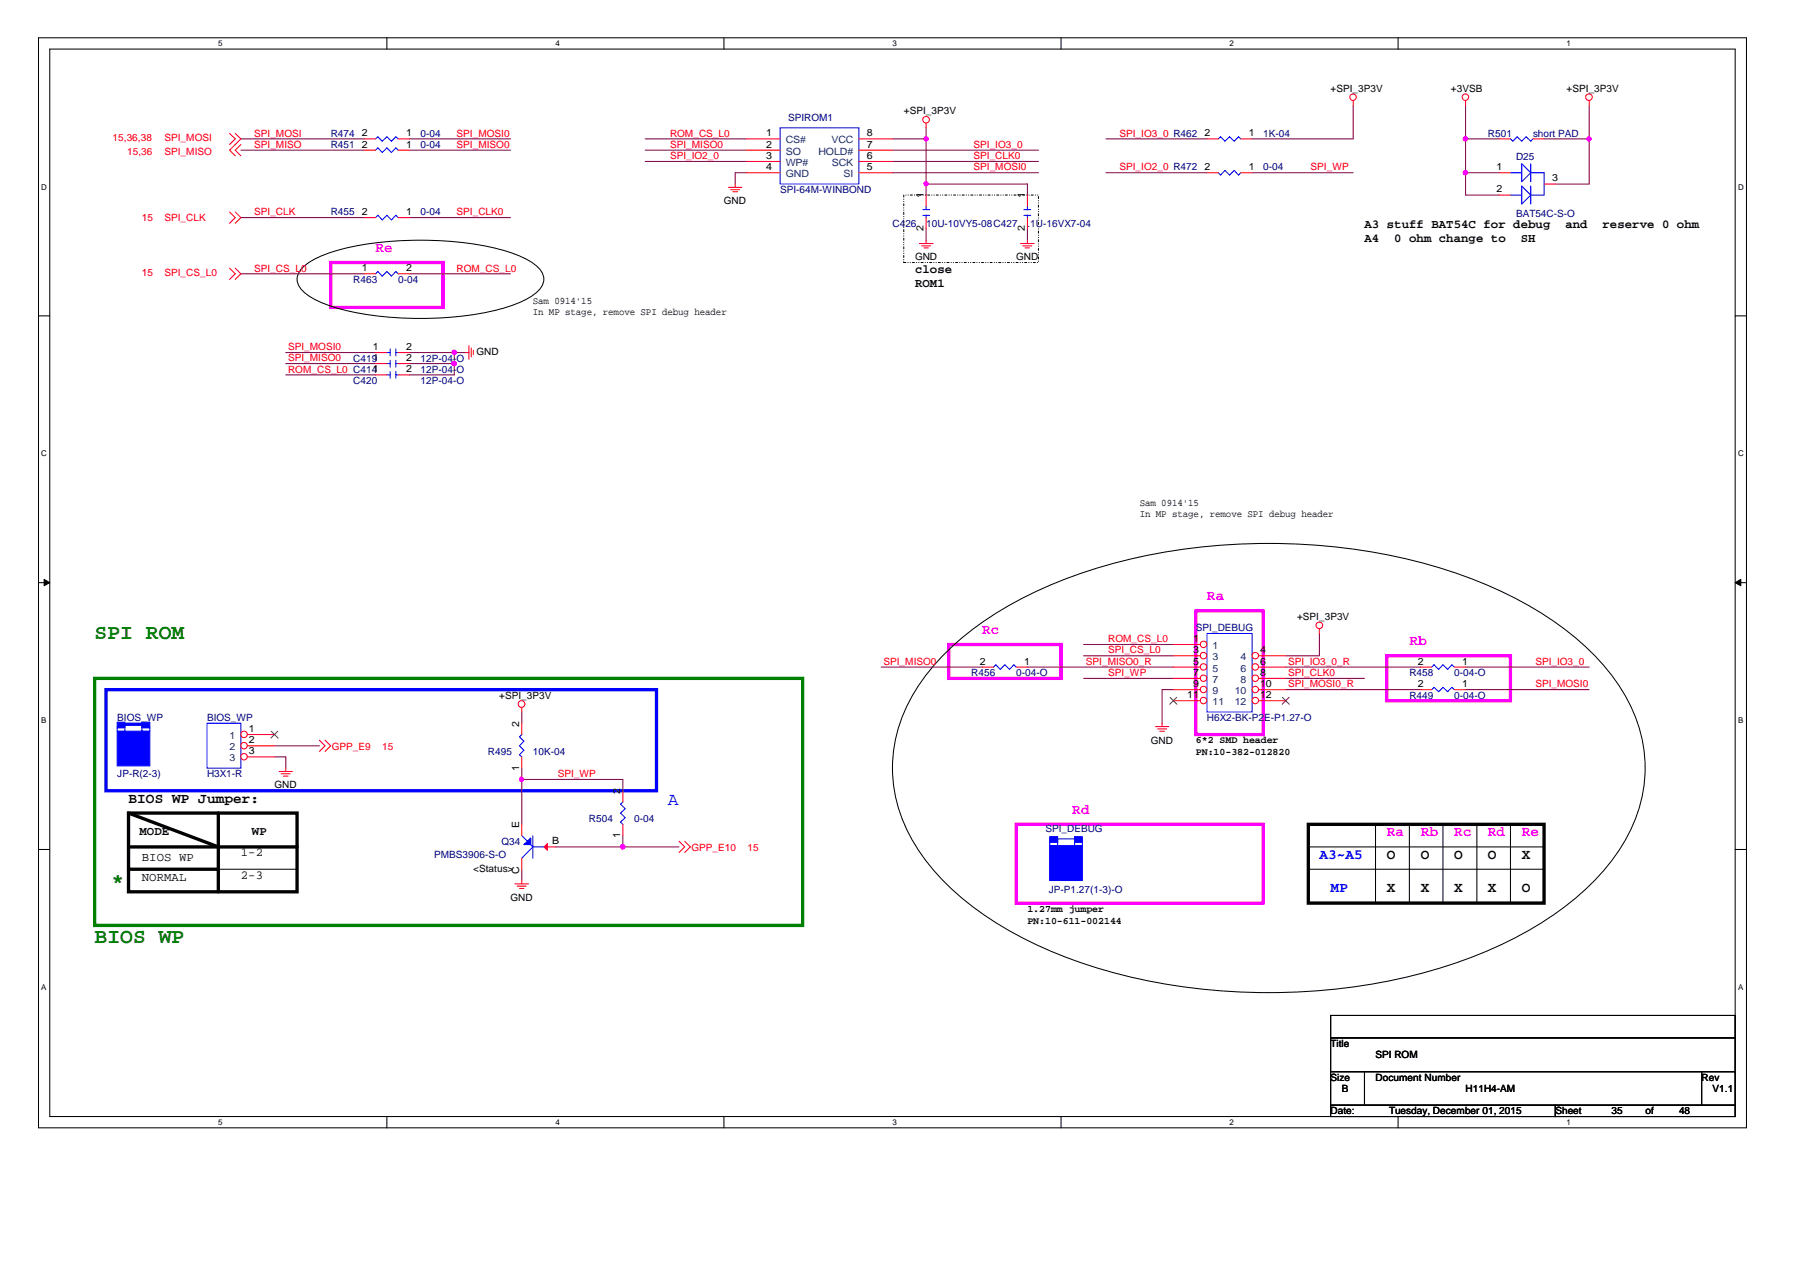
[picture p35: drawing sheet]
<svg xmlns="http://www.w3.org/2000/svg" width="297mm" height="210mm" viewBox="0 0 297 210" stroke-linecap="round" stroke-linejoin="round" font-family="sans-serif">
<defs><g id="words">
<g font-size="3.5" fill="#008000">
<text x="15.6" y="105.5">SPI ROM</text>
<text x="18.4" y="146.5">*</text>
<text x="15.6" y="155.5">BIOS WP</text>
</g>
<text font-size="3" fill="#00f" x="110.2" y="132.9">A</text>
<g font-size="2.4" fill="#f0f">
<text x="62" y="41.6">Re</text>
<text x="199.2" y="99">Ra</text>
<text x="162.1" y="104.6">Rc</text>
<text x="232.6" y="106.5">Rb</text>
<text x="177" y="134.3">Rd</text>
<text x="228.9" y="138">Ra</text>
<text x="234.4" y="138">Rb</text>
<text x="240" y="138">Rc</text>
<text x="245.5" y="138">Rd</text>
<text x="251.1" y="138">Re</text>
</g>
<g font-size="2.4">
<text x="21.2" y="132.4">BIOS WP Jumper:</text>
<text x="228.9" y="141.7">O</text>
<text x="234.4" y="141.7">O</text>
<text x="240" y="141.7">O</text>
<text x="245.5" y="141.7">O</text>
<text x="251.1" y="141.7">X</text>
<text x="228.9" y="147.2">X</text>
<text x="234.4" y="147.2">X</text>
<text x="240" y="147.2">X</text>
<text x="245.5" y="147.2">X</text>
<text x="251.1" y="147.2">O</text>
</g>
<g font-size="2.4" fill="#00f">
<text x="217.7" y="141.7">A3~A5</text>
<text x="219.6" y="147.2">MP</text>
</g>
<g font-size="2">
<text x="225.2" y="37.6">A3 stuff BAT54C for debug</text>
<text x="225.2" y="39.9">A4</text>
<text x="230.1" y="39.9">0 ohm change to</text>
<text x="251" y="39.9">SH</text>
<text x="258.3" y="37.6">and</text>
<text x="264.5" y="37.6">reserve 0 ohm</text>
<text x="151" y="45">close</text>
<text x="151" y="47.3">ROM1</text>
<text x="23" y="137.7">MODE</text>
<text x="41.6" y="137.7">WP</text>
<text x="23.4" y="142">BIOS WP</text>
<text x="39.8" y="141.3">1-2</text>
<text x="23.4" y="145.4">NORMAL</text>
<text x="39.8" y="145">2-3</text>
</g>
<g font-size="1.7">
<text x="219.6" y="15.1">+SPI_3P3V</text>
<text x="239.4" y="15.1">+3VSB</text>
<text x="258.5" y="15.1">+SPI_3P3V</text>
<text x="59.7" y="22.5">2</text>
<text x="67" y="22.5">1</text>
<text x="126.4" y="22.5">1</text>
<text x="143" y="22.5">8</text>
<text x="149.1" y="18.9">+SPI_3P3V</text>
<text x="198.8" y="22.5">2</text>
<text x="206.1" y="22.5">1</text>
<text x="59.7" y="24.4">2</text>
<text x="67" y="24.4">1</text>
<text x="126.4" y="24.4">2</text>
<text x="126.4" y="26.2">3</text>
<text x="126.4" y="28.1">4</text>
<text x="143" y="28.1">5</text>
<text x="143" y="26.2">6</text>
<text x="143" y="24.4">7</text>
<text x="198.8" y="28.1">2</text>
<text x="206.1" y="28.1">1</text>
<text x="247" y="28.1">1</text>
<text x="256.1" y="29.9">3</text>
<text x="59.7" y="35.5">2</text>
<text x="67" y="35.5">1</text>
<text x="119.5" y="33.7">GND</text>
<text x="152.4" y="32.7" transform="rotate(-90 152.4 32.7)">1</text>
<text x="169.1" y="32.7" transform="rotate(-90 169.1 32.7)">1</text>
<text x="247" y="31.8">2</text>
<text x="152.4" y="38.2" transform="rotate(-90 152.4 38.2)">2</text>
<text x="169.1" y="38.2" transform="rotate(-90 169.1 38.2)">2</text>
<text x="59.7" y="44.8">1</text>
<text x="67" y="44.8">2</text>
<text x="151" y="42.9">GND</text>
<text x="167.7" y="42.9">GND</text>
<text x="87.9" y="50.2">Sam 0914'15</text>
<text x="87.9" y="52">In MP stage, remove SPI debug header</text>
<text x="61.6" y="57.8">1</text>
<text x="67" y="59.6">2</text>
<text x="67" y="57.8">2</text>
<text x="78.7" y="58.5">GND</text>
<text x="67" y="61.4">2</text>
<text x="188.1" y="83.6">Sam 0914'15</text>
<text x="188.1" y="85.4">In MP stage, remove SPI debug header</text>
<text x="196.9" y="105.9">1</text>
<text x="196.9" y="107.8">3</text>
<text x="207.9" y="107.8">4</text>
<text x="214" y="102.3">+SPI_3P3V</text>
<text x="161.7" y="109.7">2</text>
<text x="169" y="109.7">1</text>
<text x="196.9" y="109.7">5</text>
<text x="196.9" y="111.5">7</text>
<text x="196.9" y="113.4">9</text>
<text x="207.9" y="109.7">6</text>
<text x="207.9" y="113.4">10</text>
<text x="207.9" y="111.5">8</text>
<text x="234" y="113.4">2</text>
<text x="234" y="109.7">2</text>
<text x="241.3" y="113.4">1</text>
<text x="241.3" y="109.7">1</text>
<text x="82.4" y="115.3">+SPI_3P3V</text>
<text x="85.7" y="119.9" transform="rotate(-90 85.7 119.9)">2</text>
<text x="195.9" y="115.2">11</text>
<text x="207.9" y="115.2">12</text>
<text x="41.1" y="120.8">1</text>
<text x="41.1" y="122.7">2</text>
<text x="41.1" y="124.5">3</text>
<text x="189.9" y="122.7">GND</text>
<text x="197.4" y="122.7">6*2 SMD header</text>
<text x="197.4" y="124.6">PN:10-382-012820</text>
<text x="45.3" y="130.1">GND</text>
<text x="85.7" y="127.2" transform="rotate(-90 85.7 127.2)">1</text>
<text x="102.4" y="131" transform="rotate(-90 102.4 131)">2</text>
<text x="85.7" y="136.6" transform="rotate(-90 85.7 136.6)">E</text>
<text x="78.1" y="143.8">&lt;Status&gt;</text>
<text x="91.1" y="139.3">B</text>
<text x="102.4" y="138.3" transform="rotate(-90 102.4 138.3)">1</text>
<text x="84.2" y="148.6">GND</text>
<text x="85.7" y="144.2" transform="rotate(-90 85.7 144.2)">C</text>
<text x="169.5" y="150.5">1.27mm jumper</text>
<text x="169.5" y="152.4">PN:10-611-002144</text>
<text x="219.6" y="172.7">Title</text>
<text x="219.6" y="178.3">Size</text>
<text x="227" y="178.3">Document Number</text>
<text x="227" y="174.6">SPI ROM</text>
<text x="280.8" y="178.3">Rev</text>
<text x="219.6" y="183.9">Date:</text>
<text x="221.4" y="180.2">B</text>
<text x="229.2" y="183.9">Tuesday, December 01, 2015</text>
<text x="241.9" y="180.2">H11H4-AM</text>
<text x="256.7" y="183.9">Sheet</text>
<text x="265.9" y="183.9">35</text>
<text x="271.5" y="183.9">of</text>
<text x="277.1" y="183.9">48</text>
<text x="282.6" y="180.2">V1.1</text>
</g>
<g font-size="1.7" fill="#f00">
<text x="18.6" y="23.3">15,36,38</text>
<text x="27.1" y="23.3">SPI_MOSI</text>
<text x="42" y="22.5">SPI_MOSI</text>
<text x="75.4" y="22.5">SPI_MOSI0</text>
<text x="110.6" y="22.5">ROM_CS_L0</text>
<text x="184.7" y="22.5">SPI_IO3_0 R462</text>
<text x="21" y="25.5">15,36</text>
<text x="27.1" y="25.5">SPI_MISO</text>
<text x="42" y="24.4">SPI_MISO</text>
<text x="75.4" y="24.4">SPI_MISO0</text>
<text x="110.6" y="26.3">SPI_IO2_0</text>
<text x="110.6" y="24.4">SPI_MISO0</text>
<text x="160.7" y="28.1">SPI_MOSI0</text>
<text x="160.7" y="24.4">SPI_IO3_0</text>
<text x="160.7" y="26.3">SPI_CLK0</text>
<text x="184.7" y="28.1">SPI_IO2_0 R472</text>
<text x="216.3" y="28.1">SPI_WP</text>
<text x="42" y="35.5">SPI_CLK</text>
<text x="75.4" y="35.5">SPI_CLK0</text>
<text x="23.4" y="36.5">15</text>
<text x="27.1" y="36.5">SPI_CLK</text>
<text x="23.4" y="45.6">15</text>
<text x="27.1" y="45.6">SPI_CS_L0</text>
<text x="42" y="44.8">SPI_CS_L0</text>
<text x="75.4" y="44.8">ROM_CS_L0</text>
<text x="47.5" y="57.8">SPI_MOSI0</text>
<text x="47.5" y="59.6">SPI_MISO0</text>
<text x="47.5" y="61.5">ROM_CS_L0 C4141</text>
<text x="182.9" y="106">ROM_CS_L0</text>
<text x="182.9" y="107.8">SPI_CS_L0</text>
<text x="145.8" y="109.7">SPI_MISO0</text>
<text x="179.2" y="109.7">SPI_MISO0_R</text>
<text x="182.9" y="111.6">SPI_WP</text>
<text x="212.6" y="109.7">SPI_IO3_0_R</text>
<text x="212.6" y="111.6">SPI_CLK0</text>
<text x="212.6" y="113.4">SPI_MOSI0_R</text>
<text x="253.4" y="113.4">SPI_MOSI0</text>
<text x="253.4" y="109.7">SPI_IO3_0</text>
<text x="54.7" y="123.8">GPP_E9</text>
<text x="63.1" y="123.8">15</text>
<text x="92" y="128.2">SPI_WP</text>
<text x="114.1" y="140.5">GPP_E10</text>
<text x="123.4" y="140.5">15</text>
</g>
<g font-size="1.7" fill="#000080">
<text x="54.6" y="22.6">R474</text>
<text x="69.4" y="22.6">0-04</text>
<text x="130" y="20">SPIROM1</text>
<text x="208.4" y="22.6">1K-04</text>
<text x="245.5" y="22.6">R501</text>
<text x="253" y="22.6">short PAD</text>
<text x="54.6" y="24.4">R451</text>
<text x="69.4" y="24.4">0-04</text>
<text x="208.4" y="28.1">0-04</text>
<text x="250.2" y="26.5">D25</text>
<text x="54.6" y="35.5">R455</text>
<text x="69.4" y="35.5">0-04</text>
<text x="128.7" y="31.8">SPI-64M-WINBOND</text>
<text x="250.2" y="35.7">BAT54C-S-O</text>
<text x="147.3" y="37.4">C426</text>
<text x="152.8" y="37.4">10U-10VY5-08C427</text>
<text x="169.5" y="37.4">.1U-16VX7-04</text>
<text x="58.3" y="46.7">R463</text>
<text x="65.7" y="46.7">0-04</text>
<text x="58.3" y="59.7">C4191</text>
<text x="69.4" y="59.7">12P-04-O</text>
<text x="58.3" y="63.3">C420</text>
<text x="69.4" y="61.5">12P-04-O</text>
<text x="69.4" y="63.3">12P-04-O</text>
<text x="197.4" y="104.2">SPI_DEBUG</text>
<text x="160.3" y="111.6">R456</text>
<text x="167.7" y="111.6">0-04-O</text>
<text x="232.6" y="111.6">R458</text>
<text x="240" y="111.6">0-04-O</text>
<text x="19.3" y="119">BIOS_WP</text>
<text x="34.2" y="119">BIOS_WP</text>
<text x="199.2" y="119">H6X2-BK-P2</text>
<text x="208.6" y="119">E-P1.27-O</text>
<text x="232.6" y="115.3">R449</text>
<text x="240" y="115.3">0-04-O</text>
<text x="80.5" y="124.6">R495</text>
<text x="87.9" y="124.6">10K-04</text>
<text x="19.3" y="128.2">JP-R(2-3)</text>
<text x="34.2" y="128.2">H3X1-R</text>
<text x="97.2" y="135.7">R504</text>
<text x="104.6" y="135.7">0-04</text>
<text x="172.5" y="137.3">SPI_DEBUG</text>
<text x="71.6" y="141.6">PMBS3906-S-O</text>
<text x="82.8" y="139.4">Q34</text>
<text x="173.1" y="147.3">JP-P1.27(1-3)-O</text>
</g>
<g font-size="1.7" fill="#004080">
<text x="129.7" y="23.7">CS#</text>
<text x="137.2" y="23.7">VCC</text>
<text x="129.7" y="25.5">SO</text>
<text x="129.7" y="27.4">WP#</text>
<text x="129.7" y="29.3">GND</text>
<text x="135" y="25.5">HOLD#</text>
<text x="137.3" y="27.4">SCK</text>
<text x="139.2" y="29.3">SI</text>
<text x="200.1" y="107.1">1</text>
<text x="200.1" y="109">3</text>
<text x="200.1" y="110.8">5</text>
<text x="200.1" y="112.7">7</text>
<text x="204.7" y="109">4</text>
<text x="204.7" y="110.8">6</text>
<text x="204.7" y="112.7">8</text>
<text x="200.1" y="114.6">9</text>
<text x="200.1" y="116.4">11</text>
<text x="203.8" y="114.6">10</text>
<text x="203.8" y="116.4">12</text>
<text x="37.8" y="122">1</text>
<text x="37.8" y="123.8">2</text>
<text x="37.8" y="125.7">3</text>
</g>
<g font-size="1.3">
<text x="36" y="7.6">5</text>
<text x="91.7" y="7.6">4</text>
<text x="147.3" y="7.6">3</text>
<text x="202.9" y="7.6">2</text>
<text x="258.5" y="7.6">1</text>
<text x="6.8" y="31.3">D</text>
<text x="286.8" y="31.3">D</text>
<text x="6.8" y="75.3">C</text>
<text x="286.8" y="75.3">C</text>
<text x="6.8" y="119.4">B</text>
<text x="286.8" y="119.4">B</text>
<text x="6.8" y="163.4">A</text>
<text x="286.8" y="163.4">A</text>
<text x="36" y="185.6">5</text>
<text x="91.7" y="185.6">4</text>
<text x="147.3" y="185.6">3</text>
<text x="202.9" y="185.6">2</text>
<text x="258.5" y="185.6">1</text>
</g>
</g></defs>
<path d="M6.3 6.2h281.9v179.9h-281.9zM8.2 8.1h278.1v176.1h-278.1z" fill="none" stroke="#000" stroke-width=".17"/>
<g fill="#fff">
<path d="M36 6.4h.7v1.5h-.7z"/>
<path d="M36 184.5h.7v1.4h-.7z"/>
</g>
<path d="M63.8 6.2v1.9M63.8 184.2v1.9" fill="none" stroke="#000" stroke-width=".17"/>
<g fill="#fff">
<path d="M91.7 6.4h.7v1.5h-.7z"/>
<path d="M91.7 184.5h.7v1.4h-.7z"/>
</g>
<path d="M119.5 6.2v1.9M119.5 184.2v1.9" fill="none" stroke="#000" stroke-width=".17"/>
<g fill="#fff">
<path d="M147.3 6.4h.7v1.5h-.7z"/>
<path d="M147.3 184.5h.7v1.4h-.7z"/>
</g>
<path d="M175.1 6.2v1.9M175.1 184.2v1.9" fill="none" stroke="#000" stroke-width=".17"/>
<g fill="#fff">
<path d="M202.9 6.4h.7v1.5h-.7z"/>
<path d="M202.9 184.5h.7v1.4h-.7z"/>
</g>
<path d="M230.7 6.2v1.9M230.7 184.2v1.9" fill="none" stroke="#000" stroke-width=".17"/>
<g fill="#fff">
<path d="M258.5 6.4h.7v1.5h-.7z"/>
<path d="M258.5 184.5h.7v1.4h-.7z"/>
<path d="M6.8 30.1h.9v1.5h-.9z"/>
<path d="M286.8 30.1h.9v1.5h-.9z"/>
<path d="M6.8 74.1h.9v1.5h-.9z"/>
<path d="M286.8 74.1h.9v1.5h-.9z"/>
</g>
<path d="M6.3 52.1h1.9M286.3 52.1h1.9" fill="none" stroke="#000" stroke-width=".17"/>
<g fill="#fff">
<path d="M6.8 118.2h.9v1.4h-.9z"/>
<path d="M286.8 118.2h.9v1.4h-.9z"/>
</g>
<path d="M6.3 96.2h1.9M286.3 96.2h1.9" fill="none" stroke="#000" stroke-width=".17"/>
<g fill="#000" stroke="#000" stroke-width=".17">
<path d="M7.3 95.6l.9 .6-.9 .5z" fill-rule="evenodd"/>
<path d="M286.3 96.2l1-.6v1.1z" fill-rule="evenodd"/>
</g>
<g fill="#fff">
<path d="M6.8 162.2h.8v1.5h-.8z"/>
<path d="M286.8 162.2h.8v1.5h-.8z"/>
</g>
<g fill="none" stroke="#000" stroke-width=".17">
<path d="M50.1 44a16.5 16.5 0 0 1 7.3-3.1 57.8 57.8 0 0 1 25.6 .4 11.7 11.7 0 0 1 6.3 3.4 2.42 2.42 0 0 1-.6 3.4 16.6 16.6 0 0 1-7.3 3.2 57.2 57.2 0 0 1-25.7-.4 11.7 11.7 0 0 1-6.2-3.4 2.42 2.42 0 0 1 .6-3.5zM155.7 108a57.9 57.9 0 0 1 22.3-13.3 99.7 99.7 0 0 1 62.7 0 58 58 0 0 1 22.3 13.3 28.1 28.1 0 0 1 8.3 16.2 25.1 25.1 0 0 1-6.4 19.1 52.8 52.8 0 0 1-20.8 14.2 98 98 0 0 1-51.2 5 76.8 76.8 0 0 1-30.2-11.3 37.6 37.6 0 0 1-13.2-14.6 23.6 23.6 0 0 1 2.7-24.3l1.6-2.2zM215.9 139.8h38.9M215.9 136h38.9M227 136v13M232.6 136v13M238.1 136v13M243.7 136v13M249.3 136v13M6.3 140.2h1.9M36 143.4h13M215.9 143.4h38.9"/>
<path d="M286.3 140.2h1.9M219.6 167.6h66.7v3.7h-66.7zM219.6 171.3h66.7v5.5h-66.7zM219.6 176.8h5.6v5.6h-5.6zM225.2 176.8h55.6v5.6h-55.6zM280.8 176.8h5.5v5.6h-5.5zM219.6 182.4h37.1v1.8h-37.1zM256.7 182.4h29.6v1.8h-29.6z"/>
</g>
<path d="M21.2 134.2h27.8v13h-27.8zM21.2 134.2l14.8 5.6M21.2 139.8h27.8M36 134.2v13M215.9 136h38.9v13h-38.9zM21.2 143.4h14.8" fill="none" stroke="#000" stroke-width=".55"/>
<path d="M15.6 111.9h116.9v40.8h-116.9z" fill="none" stroke="#008000" stroke-width=".55"/>
<path d="M149.1 32.2h22.3v11.1h-22.3z" fill="none" stroke="#000" stroke-width=".17" stroke-dasharray=".3 .3 0 .3 0 .3"/>
<path d="M54.6 43.3h18.5v7.4h-18.5zM156.5 106.4h18.6v5.5h-18.6zM197.4 100.8h11v20.4h-11zM228.9 108.2h20.4v7.4h-20.4zM167.7 136h40.7v13h-40.7z" fill="none" stroke="#f0f" stroke-width=".55"/>
<path d="M17.5 113.8h90.8v16.7h-90.8z" fill="none" stroke="#00f" stroke-width=".55"/>
<g fill="none" stroke="#800040" stroke-width=".17">
<path d="M223.3 17.4v5.5h-16.7M241.9 17.4v14.8h5.5M262.3 17.4v13h-5.6M39.8 22.9h20.3M39.8 35.9h20.3M39.8 24.8h20.3M67.6 22.9h16.6M67.6 35.9h16.6M67.6 24.8h16.6M106.5 22.9h16.7M106.5 24.8h16.7M106.5 26.6h16.7"/>
<path d="M123.2 28.5h-1.9v1.9M147.3 22.9h5.5M147.3 28.5h24.1M147.3 24.8h24.1M147.3 26.6h24.1M152.8 21.1v11.1M152.8 37.8v1.8M152.8 30.4h16.7v1.8M169.5 37.8v1.8M182.5 22.9h16.7M182.5 28.5h16.7M206.6 28.5h16.7"/>
<path d="M241.9 22.9h5.5M241.9 28.5h5.5M254.8 22.9h7.5M39.8 45.2h20.3M47.2 58.2h14.8M67.6 58.2h9.2M67.6 45.2h16.6M75 58.2v3.7h-7.4M47.2 60h14.8M47.2 61.9h14.8M67.6 60h7.4M86.1 117.5v1.9"/>
<path d="M145.4 110.1h16.7M169.5 110.1h24.1M178.8 111.9h14.8M178.8 106.4h14.8M178.8 108.2h14.8M193.6 113.8h-1.8v5.6M212.2 111.9h13M212.2 110.1h22.2M212.2 113.8h22.2M217.7 104.5v3.7h-5.5M241.9 110.1h20.4M241.9 113.8h20.4"/>
<path d="M45.3 124.9h1.9v1.9M45.3 123.1h7.4M86.1 126.8v9.2M86.1 128.6h16.7v1.9M91.7 139.8h20.4M102.8 137.9v1.9M86.1 143.4v1.9"/>
</g>
<g fill="#f0f" stroke="#f0f" stroke-width=".17">
<circle cx="75" cy="60" r=".36"/>
<circle cx="75" cy="58.1" r=".36"/>
<circle cx="102.8" cy="139.7" r=".37"/>
<circle cx="86" cy="128.6" r=".35"/>
<circle cx="241.8" cy="28.5" r=".37"/>
<circle cx="262.2" cy="22.9" r=".34"/>
<circle cx="152.8" cy="30.3" r=".34"/>
<circle cx="152.8" cy="22.9" r=".34"/>
<circle cx="241.8" cy="22.9" r=".36"/>
</g>
<g fill="none" stroke="#f00" stroke-width=".17">
<path d="M223.3 16.6v.8M241.9 16.6v.8M262.3 16.6v.8M37.9 22l.9 .9-.9 .9M37.9 35l.9 .9-.9 .9M38.8 22l1 .9-1.9 1.9 .9 .9M38.8 35l1 .9-1 .9M39.8 23.8l-1 1 1 .9M120.2 30.9h2.2M120.6 31.3h1.4M120.9 31.6h.8M121.3 30.4v.5"/>
<path d="M123.2 22.9h5.5M123.2 24.8h5.5M123.2 28.5h5.5M123.2 26.6h5.5M141.7 22.9h5.6M141.7 24.8h5.6M141.7 28.5h5.6M141.7 26.6h5.6M152.8 20.3v.8M152.8 39.6v.6M169.5 39.6v.6M199.2 28.5h1.8"/>
<path d="M204.8 28.5h1.8M247.4 22.9h1.9M253 22.9h1.8M37.9 44.3l.9 .9-.9 .9M38.8 44.3l1 .9-1 .9M76.8 58.2h.6M77.4 57v2.3M77.8 57.4v1.5M78.1 57.8v.7M151.7 40.2h2.3M152.1 40.6h1.5M152.5 40.9h.7"/>
<path d="M168.4 40.2h2.2M168.8 40.6h1.5M169.2 40.9h.7M62 60h1.8M65.7 60h1.9M86.1 116.8v.7M86.1 119.4v1.8M190.7 119.9h2.2M191.8 119.4v.5M217.7 103.8v.7M234.4 113.8h1.9M240 113.8h1.9"/>
<path d="M46.1 127.3h2.2M46.4 127.7h1.5M46.8 128.1h.7M47.2 126.8v.5M52.7 122.1l.9 1-.9 .9M53.6 122.1l1 1-1 .9M86.1 124.9v1.9M102.8 130.5v1.8M102.8 136v1.9M112.1 138.8l.9 1-.9 .9M113 138.8l.9 1-.9 .9M191.1 120.3h1.4"/>
<path d="M191.4 120.7h.8M85 145.9h2.2M85.3 146.2h1.5M85.7 146.6h.7M86.1 145.3v.6"/>
<circle cx="152.8" cy="19.8" r=".55"/>
<circle cx="223.3" cy="16" r=".54"/>
<circle cx="241.8" cy="16" r=".54"/>
<circle cx="262.2" cy="16" r=".55"/>
<circle cx="86.1" cy="116.2" r=".56"/>
<circle cx="217.7" cy="103.2" r=".55"/>
</g>
<g fill="none" stroke="#00f" stroke-width=".17">
<path d="M128.7 21.1h13v9.3h-13zM201 28.5l.4 .4 .7-.8 .8 .8 .8-.8 .7 .8 .4-.4M249.3 22.9l.3 .4 .8-.7 .7 .7 .7-.7 .8 .7 .4-.4M64.4 59.5v1.1M65.3 59.5v1.1M63.8 60h.6M65.3 60h.4M199.2 104.5h7.4v13h-7.4zM236.3 113.8l.3-.4 .8 .7 .7-.7 .8 .7 .7-.7 .4 .4M86.1 121.2l-.4 .4 .7 .7-.7 .8 .7 .7-.7 .8 .4 .3M102.8 132.3l-.4 .4 .8 .7-.8 .8 .8 .7-.8 .8 .4 .3M173.2 138.8h1.3v.7h-1.3z"/>
<path d="M174.5 138.4h2.8M177.3 138.8h1.3v.7h-1.3z"/>
</g>
<g fill="#00f" stroke="#00f" stroke-width=".17">
<path d="M173.2 139.5h5.4v5.8h-5.4z" fill-rule="evenodd"/>
<path d="M173.2 138.1h1.3v.9h-1.3z" fill-rule="evenodd"/>
<path d="M177.3 138.1h1.3v.9h-1.3z" fill-rule="evenodd"/>
</g>
<circle cx="198.6" cy="106.3" r=".54" fill="#fff" stroke="#f00" stroke-width=".17"/>
<path d="M193.6 106.4h4.5" fill="none" stroke="#f00" stroke-width=".17"/>
<circle cx="198.6" cy="108.2" r=".54" fill="#fff" stroke="#f00" stroke-width=".17"/>
<path d="M193.6 108.2h4.5" fill="none" stroke="#f00" stroke-width=".17"/>
<circle cx="207.2" cy="108.2" r=".54" fill="#fff" stroke="#f00" stroke-width=".17"/>
<path d="M207.7 108.2h4.5" fill="none" stroke="#f00" stroke-width=".17"/>
<circle cx="198.6" cy="110.1" r=".54" fill="#fff" stroke="#f00" stroke-width=".17"/>
<path d="M193.6 110.1h4.5" fill="none" stroke="#f00" stroke-width=".17"/>
<circle cx="207.2" cy="110.1" r=".54" fill="#fff" stroke="#f00" stroke-width=".17"/>
<path d="M207.7 110.1h4.5" fill="none" stroke="#f00" stroke-width=".17"/>
<circle cx="198.6" cy="111.9" r=".54" fill="#fff" stroke="#f00" stroke-width=".17"/>
<path d="M193.6 111.9h4.5" fill="none" stroke="#f00" stroke-width=".17"/>
<circle cx="198.6" cy="113.8" r=".54" fill="#fff" stroke="#f00" stroke-width=".17"/>
<path d="M193.6 113.8h4.5" fill="none" stroke="#f00" stroke-width=".17"/>
<circle cx="207.2" cy="113.8" r=".54" fill="#fff" stroke="#f00" stroke-width=".17"/>
<path d="M207.7 113.8h4.5" fill="none" stroke="#f00" stroke-width=".17"/>
<circle cx="198.6" cy="115.6" r=".54" fill="#fff" stroke="#f00" stroke-width=".17"/>
<path d="M193.6 115.6h4.5" fill="none" stroke="#f00" stroke-width=".17"/>
<path d="M193.1 115.1l1.1 1.1M194.2 115.1l-1.2 1.1" fill="none" stroke="#804000" stroke-width=".17"/>
<circle cx="207.2" cy="111.9" r=".54" fill="#fff" stroke="#f00" stroke-width=".17"/>
<path d="M207.7 111.9h4.5" fill="none" stroke="#f00" stroke-width=".17"/>
<circle cx="207.2" cy="115.6" r=".54" fill="#fff" stroke="#f00" stroke-width=".17"/>
<g fill="none" stroke="#f00" stroke-width=".17">
<path d="M60.1 22.9h1.9M60.1 24.8h1.9M60.1 35.9h1.9M65.7 22.9h1.9M65.7 24.8h1.9M65.7 35.9h1.9M152.8 32.2v1.9M152.8 35.9v1.9M169.5 32.2v1.9M169.5 35.9v1.9M199.2 22.9h1.8M204.8 22.9h1.8"/>
<path d="M247.4 28.5h1.9M247.4 32.2h1.9M254.8 30.4h1.9M62 58.2h1.8M65.7 58.2h1.9M62 61.9h1.8M65.7 61.9h1.9M162.1 110.1h1.9M167.7 110.1h1.8M207.7 115.6h4.5M234.4 110.1h1.9M240 110.1h1.9"/>
</g>
<path d="M211.6 115.1l1.2 1.1M212.7 115.1l-1.1 1.1" fill="none" stroke="#804000" stroke-width=".17"/>
<g fill="none" stroke="#00f" stroke-width=".17">
<path d="M62 22.9l.4-.3 .7 .7 .7-.7 .8 .7 .7-.7 .4 .3M62 24.8l.4-.4 .7 .8 .7-.8 .8 .8 .7-.8 .4 .4M62 35.9l.4-.4 .7 .8 .7-.8 .8 .8 .7-.8 .4 .4M152.3 35.5h1.1M152.3 34.6h1.1M152.8 34.1v.5M152.8 35.5v.4M169 35.5h1.1M169 34.6h1.1M169.5 34.1v.5M169.5 35.5v.4M201 22.9l.4-.3 .7 .7 .8-.7 .8 .7 .7-.7 .4 .3"/>
<path d="M249.3 28.5h1.8M249.3 32.2h1.8M251.1 27l1.5 1.5-1.5 1.5zM251.1 30.7l1.5 1.5-1.5 1.5zM252.6 28.5h2.2v3.7h-2.2M252.6 27v3M252.6 30.7v3M63.8 58.2h.6M64.4 57.6v1.1M65.3 57.6v1.1M65.3 58.2h.4M63.8 61.9h.6"/>
<path d="M64.4 61.3v1.1M65.3 61.9h.4M65.3 61.3v1.1M34.2 119.4h5.6v7.4h-5.6zM164 110.1l.3-.4 .8 .8 .7-.8 .8 .8 .7-.8 .4 .4M236.3 110.1l.3-.4 .8 .8 .7-.8 .8 .8 .7-.8 .4 .4"/>
</g>
<circle cx="40.3" cy="121.2" r=".54" fill="#fff" stroke="#f00" stroke-width=".17"/>
<path d="M40.9 121.2h4.4" fill="none" stroke="#f00" stroke-width=".17"/>
<path d="M44.7 120.7l1.2 1.1M45.8 120.7l-1.1 1.1" fill="none" stroke="#804000" stroke-width=".17"/>
<circle cx="40.3" cy="123.1" r=".54" fill="#fff" stroke="#f00" stroke-width=".17"/>
<path d="M40.9 123.1h4.4" fill="none" stroke="#f00" stroke-width=".17"/>
<circle cx="40.3" cy="124.9" r=".54" fill="#fff" stroke="#f00" stroke-width=".17"/>
<path d="M60.1 45.2h1.9M65.7 45.2h1.9M40.9 124.9h4.4M86.1 136v1.9M89.8 139.8h1.9M86.1 141.6v1.8" fill="none" stroke="#f00" stroke-width=".17"/>
<path d="M62 45.2l.4-.4 .7 .8 .7-.8 .8 .8 .7-.8 .4 .4M19.3 119.9h1.3v.8h-1.3zM23.4 119.9h1.3v.8h-1.3zM86.1 137.9l.9 .9M87.6 139.4l.3 .4M87.9 137.9v3.7M87.9 139.8h1.9M87.9 139.8l-1.8 1.8" fill="none" stroke="#00f" stroke-width=".17"/>
<g fill="#00f" stroke="#00f" stroke-width=".17">
<path d="M86.4 139.4l1.2-1.1v1.1z" fill-rule="evenodd"/>
<path d="M19.3 120.7h5.4v5.7h-5.4z" fill-rule="evenodd"/>
<path d="M19.3 119.2h1.3v.9h-1.3z" fill-rule="evenodd"/>
<path d="M23.4 119.2h1.3v.9h-1.3z" fill-rule="evenodd"/>
</g>
<path d="M90.3 139.2v1.1l-.5-.5z" fill-rule="evenodd" fill="#f00" stroke="#f00" stroke-width=".17"/>
<path d="M20.6 119.5h2.8" fill="none" stroke="#00f" stroke-width=".55"/>
<g fill="#f0f" stroke="#f0f" stroke-width=".17">
<circle cx="75" cy="60" r=".36"/>
<circle cx="75" cy="58.1" r=".36"/>
<circle cx="102.8" cy="139.7" r=".37"/>
<circle cx="86" cy="128.6" r=".35"/>
<circle cx="241.8" cy="28.5" r=".37"/>
<circle cx="262.2" cy="22.9" r=".34"/>
<circle cx="152.8" cy="30.3" r=".34"/>
<circle cx="152.8" cy="22.9" r=".34"/>
<circle cx="241.8" cy="22.9" r=".36"/>
</g>
<use href="#words"/>
</svg>
